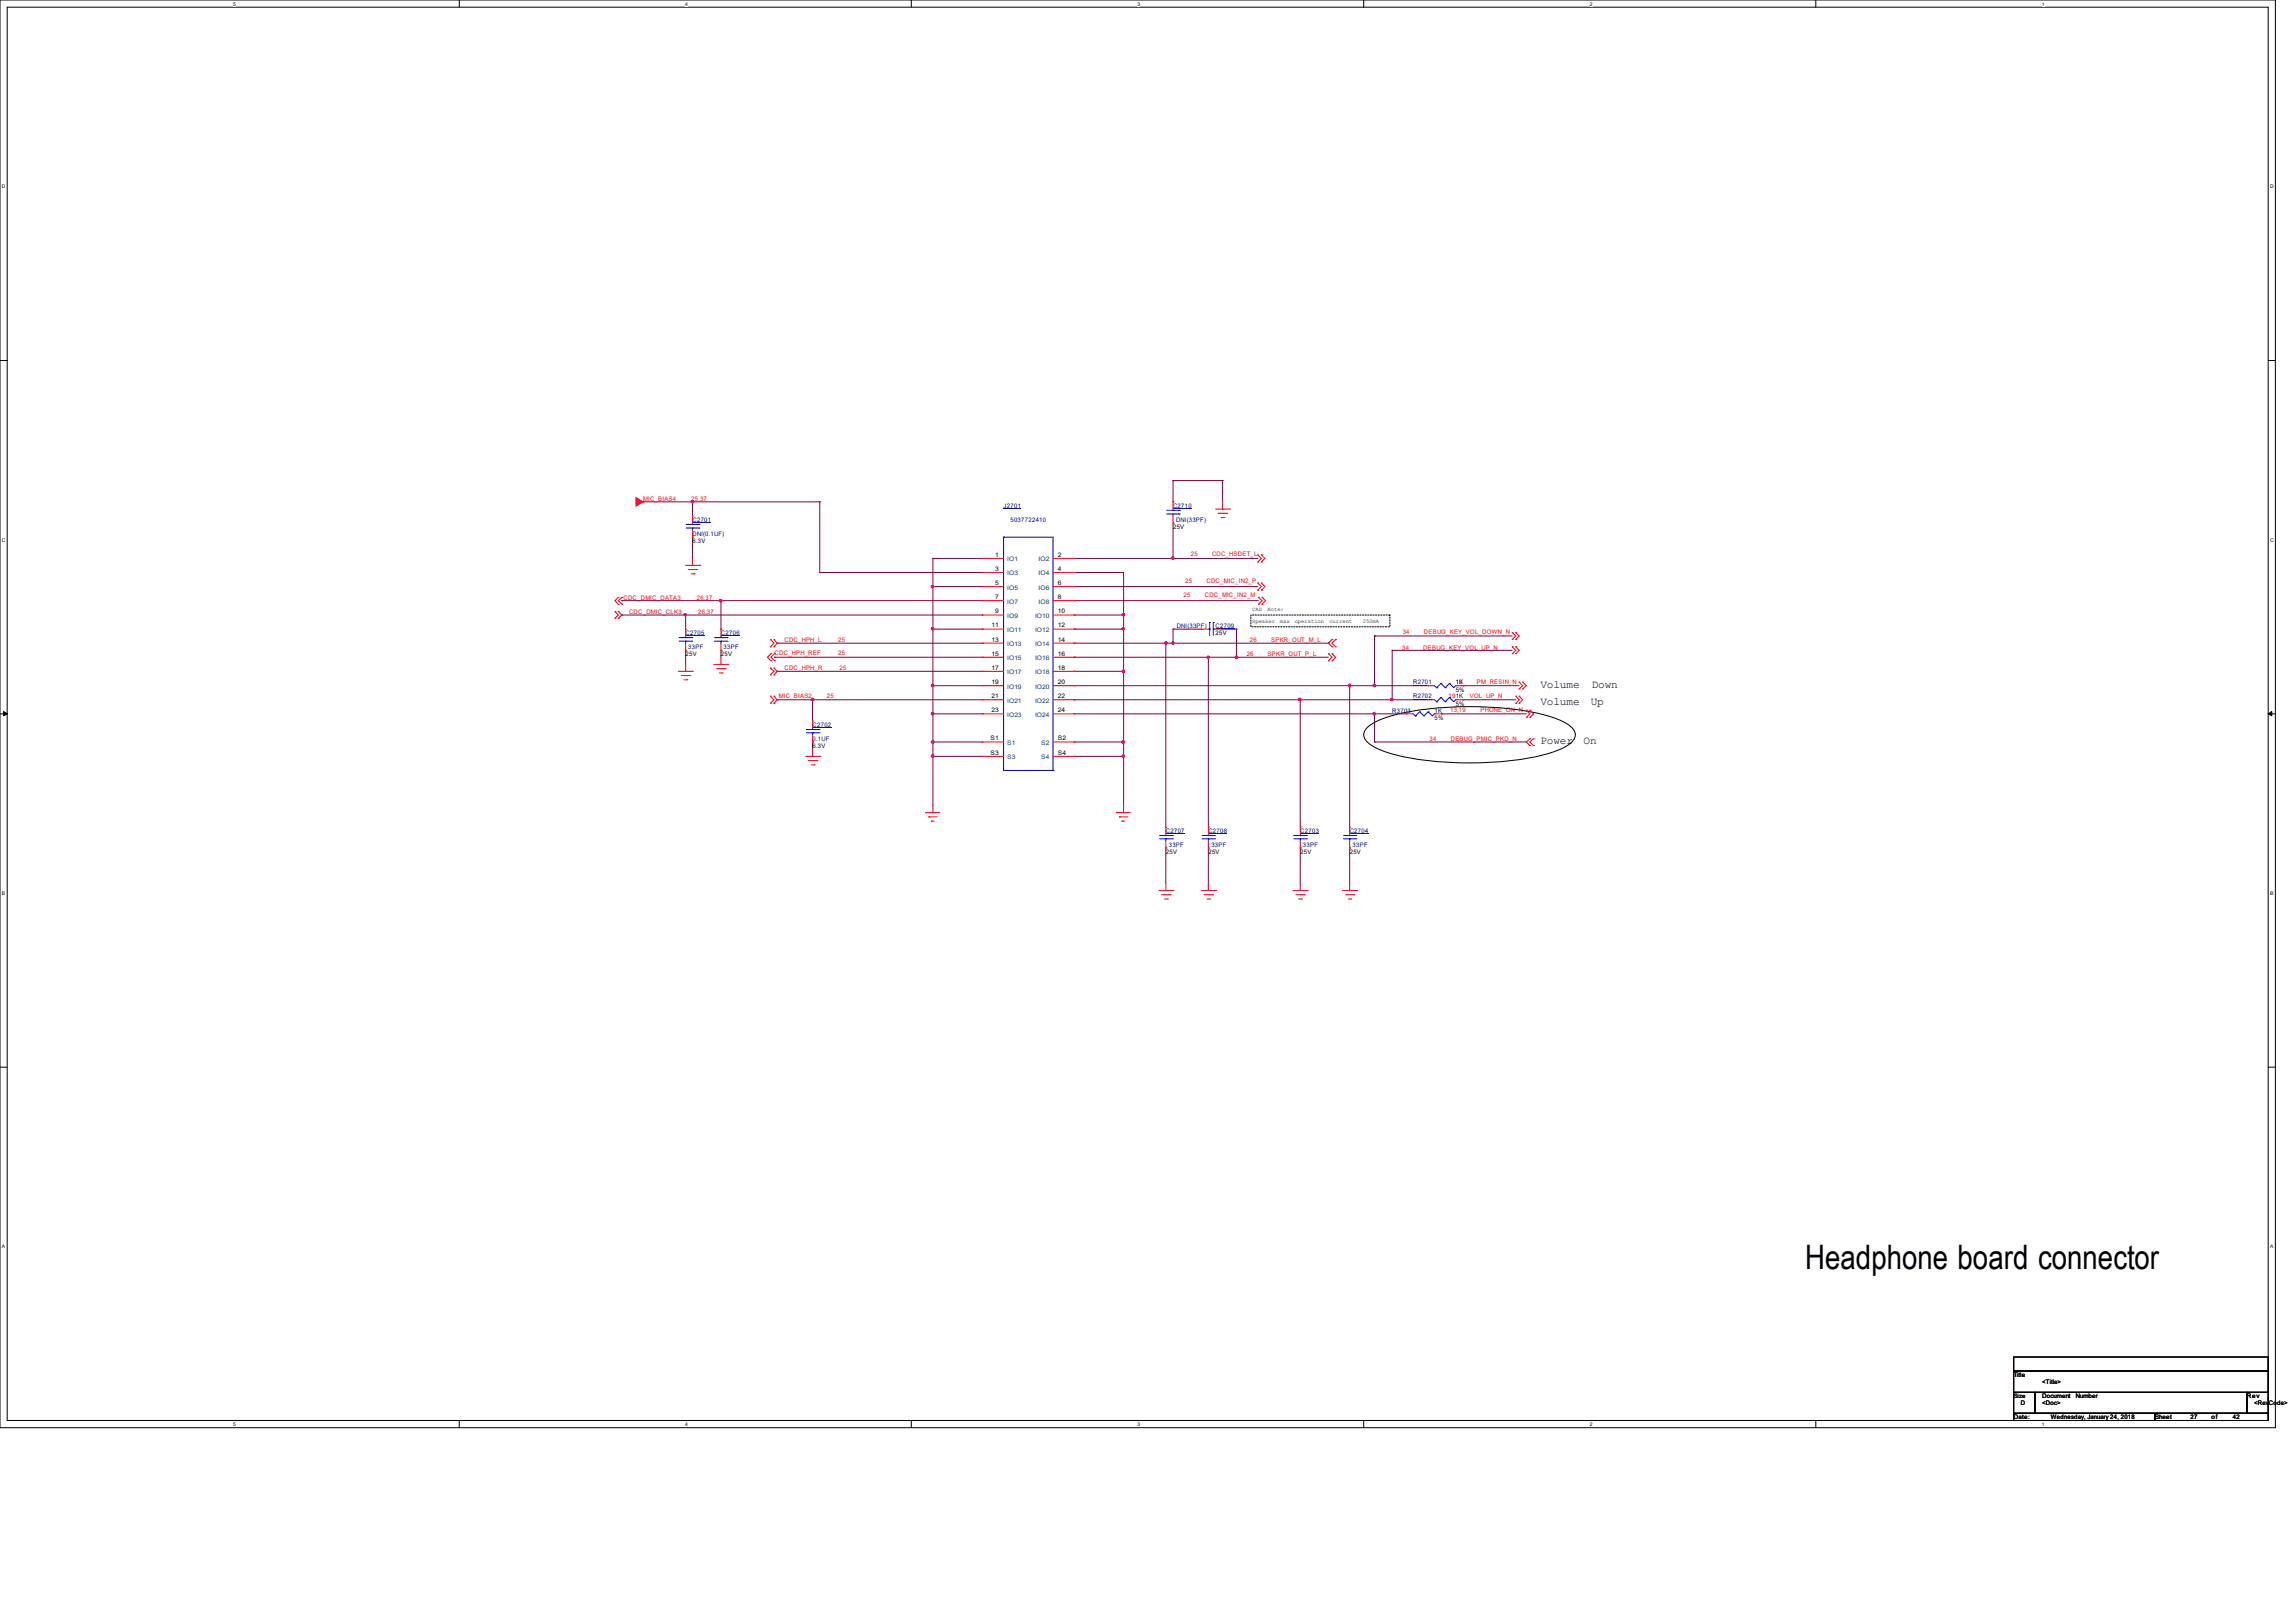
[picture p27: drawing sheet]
<svg xmlns="http://www.w3.org/2000/svg" width="297mm" height="210mm" viewBox="0 0 297 210" stroke-linecap="round" stroke-linejoin="round" font-family="sans-serif">
<defs><g id="words">
<text font-size="4.4" x="233.6" y="164.2">Headphone board connector</text>
<g font-size="1.4">
<text x="199.3" y="89">Volume</text>
<text x="206" y="89">Down</text>
<text x="199.3" y="91.3">Volume</text>
<text x="205.9" y="91.3">Up</text>
<text x="199.3" y="96.3">Power</text>
<text x="204.9" y="96.3">On</text>
</g>
<g font-size=".8" fill="#f00">
<text x="83.2" y="64.8">MIC_BIAS4</text>
<text x="89.5" y="64.8">25,37</text>
<text x="80.7" y="77.6">CDC_DMIC_DATA3</text>
<text x="90.2" y="77.6">26,37</text>
<text x="153.2" y="77.3">25</text>
<text x="153.4" y="75.5">25</text>
<text x="154.1" y="72">25</text>
<text x="155.9" y="77.3">CDC_MIC_IN2_M</text>
<text x="156.1" y="75.5">CDC_MIC_IN2_P</text>
<text x="156.9" y="72">CDC_HSDET_L</text>
<text x="81.4" y="79.4">CDC_DMIC_CLK3</text>
<text x="90.3" y="79.4">26,37</text>
<text x="101.5" y="83.1">CDC_HPH_L</text>
<text x="108.5" y="83.1">25</text>
<text x="161.8" y="83.1">26</text>
<text x="164.5" y="83.1">SPKR_OUT_M_L</text>
<text x="181.5" y="82.1">34</text>
<text x="184.3" y="82.1">DEBUG_KEY_VOL_DOWN_N</text>
<text x="100.3" y="84.8">CDC_HPH_REF</text>
<text x="101.5" y="86.7">CDC_HPH_R</text>
<text x="108.5" y="84.8">25</text>
<text x="108.6" y="86.7">25</text>
<text x="161.3" y="84.9">26</text>
<text x="164" y="84.9">SPKR_OUT_P_L</text>
<text x="181.4" y="84.1">34</text>
<text x="184.2" y="84.1">DEBUG_KEY_VOL_UP_N</text>
<text x="188.4" y="88.5">19</text>
<text x="191.1" y="88.5">PM_RESIN_N</text>
<text x="100.8" y="90.3">MIC_BIAS2</text>
<text x="107" y="90.3">25</text>
<text x="185" y="95.9">34</text>
<text x="187.5" y="90.3">191K</text>
<text x="187.7" y="92.1">13,19</text>
<text x="187.8" y="95.9">DEBUG_PMIC_PKD_N</text>
<text x="190.2" y="90.3">VOL_UP_N</text>
<text x="191.6" y="92.1">PHONE_ON_N</text>
</g>
<g font-size=".8" fill="#000080">
<text x="129.9" y="65.7">J2701</text>
<text x="151.8" y="65.7">C2710</text>
<text x="89.6" y="67.5">C2701</text>
<text x="89.6" y="69.3">DNI(0.1UF)</text>
<text x="130.8" y="67.5">5037722410</text>
<text x="152.2" y="67.5">DNI(33PF)</text>
<text x="88.7" y="82.2">C2705</text>
<text x="89.1" y="84">33PF</text>
<text x="93.3" y="82.2">C2706</text>
<text x="93.6" y="84">33PF</text>
<text x="152.3" y="81.2">DNI(33PF)</text>
<text x="157.3" y="81.2">C2709</text>
<text x="182.9" y="88.6">R2701</text>
<text x="188.4" y="88.6">1K</text>
<text x="105.2" y="94.1">C2702</text>
<text x="105.2" y="95.9">0.1UF</text>
<text x="180.2" y="92.2">R3703</text>
<text x="182.9" y="90.4">R2702</text>
<text x="185.6" y="92.2">1K</text>
<text x="150.9" y="107.8">C2707</text>
<text x="156.4" y="107.8">C2708</text>
<text x="168.3" y="107.8">C2703</text>
<text x="174.7" y="107.8">C2704</text>
<text x="151.3" y="109.6">33PF</text>
<text x="156.8" y="109.6">33PF</text>
<text x="168.6" y="109.6">33PF</text>
<text x="175.1" y="109.6">33PF</text>
</g>
<g font-size=".8">
<text x="89.6" y="70.3">6.3V</text>
<text x="151.8" y="68.5">25V</text>
<text x="128.8" y="77.5">7</text>
<text x="128.8" y="75.7">5</text>
<text x="128.8" y="73.9">3</text>
<text x="128.8" y="72">1</text>
<text x="136.9" y="77.5">8</text>
<text x="136.9" y="75.7">6</text>
<text x="136.9" y="73.9">4</text>
<text x="136.9" y="72">2</text>
<text x="128.3" y="81.2">11</text>
<text x="128.3" y="83">13</text>
<text x="128.8" y="79.4">9</text>
<text x="136.9" y="81.2">12</text>
<text x="136.9" y="79.4">10</text>
<text x="136.9" y="83">14</text>
<text x="157.3" y="82.2">25V</text>
<text x="88.7" y="84.9">25V</text>
<text x="93.3" y="84.9">25V</text>
<text x="128.3" y="88.5">19</text>
<text x="128.3" y="84.8">15</text>
<text x="128.3" y="86.7">17</text>
<text x="136.9" y="88.5">20</text>
<text x="136.9" y="86.7">18</text>
<text x="136.9" y="84.8">16</text>
<text x="188.4" y="89.5">5%</text>
<text x="128.2" y="95.8">S1</text>
<text x="128.3" y="92.2">23</text>
<text x="128.3" y="90.3">21</text>
<text x="136.9" y="95.8">S2</text>
<text x="136.9" y="92.2">24</text>
<text x="136.9" y="90.3">22</text>
<text x="185.6" y="93.1">5%</text>
<text x="188.4" y="91.3">5%</text>
<text x="105.2" y="96.8">6.3V</text>
<text x="128.2" y="97.7">S3</text>
<text x="136.9" y="97.7">S4</text>
<text x="150.9" y="110.5">25V</text>
<text x="156.4" y="110.5">25V</text>
<text x="168.3" y="110.5">25V</text>
<text x="174.7" y="110.5">25V</text>
<text x="260.6" y="178.2">Title</text>
<text x="264.3" y="179.1">&lt;Title&gt;</text>
<text x="260.6" y="180.9">Size</text>
<text x="260.6" y="183.6">Date:</text>
<text x="261.5" y="181.8">D</text>
<text x="264.3" y="180.9">Document</text>
<text x="264.3" y="181.8">&lt;Doc&gt;</text>
<text x="265.4" y="183.6">Wednesday, January 24, 2018</text>
<text x="268.6" y="180.9">Number</text>
<text x="278.9" y="183.6">Sheet</text>
<text x="283.5" y="183.6">27</text>
<text x="286.2" y="183.6">of</text>
<text x="289" y="183.6">42</text>
<text x="290.8" y="180.9">Rev</text>
<text x="291.7" y="181.8">&lt;RevCode&gt;</text>
</g>
<g font-size=".8" fill="#004080">
<text x="130.3" y="76.3">IO5</text>
<text x="130.3" y="74.5">IO3</text>
<text x="130.3" y="72.6">IO1</text>
<text x="134.4" y="76.3">IO6</text>
<text x="134.4" y="74.5">IO4</text>
<text x="134.4" y="72.6">IO2</text>
<text x="130.3" y="81.8">IO11</text>
<text x="130.3" y="80">IO9</text>
<text x="130.3" y="78.1">IO7</text>
<text x="130.3" y="83.6">IO13</text>
<text x="133.9" y="81.8">IO12</text>
<text x="133.9" y="80">IO10</text>
<text x="133.9" y="83.6">IO14</text>
<text x="134.4" y="78.1">IO8</text>
<text x="130.3" y="89.1">IO19</text>
<text x="130.3" y="85.4">IO15</text>
<text x="130.3" y="87.2">IO17</text>
<text x="133.9" y="89.1">IO20</text>
<text x="133.9" y="87.2">IO18</text>
<text x="133.9" y="85.4">IO16</text>
<text x="130.3" y="92.7">IO23</text>
<text x="130.3" y="90.9">IO21</text>
<text x="133.9" y="92.7">IO24</text>
<text x="133.9" y="90.9">IO22</text>
<text x="130.3" y="96.4">S1</text>
<text x="130.3" y="98.3">S3</text>
<text x="134.8" y="96.4">S2</text>
<text x="134.8" y="98.3">S4</text>
</g>
<g font-size=".7">
<text x="162.1" y="79.1">CAD</text>
<text x="162.1" y="80.6">Speaker</text>
<text x="164" y="79.1">Note:</text>
<text x="165.7" y="80.6">max</text>
<text x="167.6" y="80.6">operation</text>
<text x="172" y="80.6">current</text>
<text x="176.4" y="80.6">250mA</text>
</g>
<g font-size=".6">
<text x="30.2" y=".7">5</text>
<text x="88.7" y=".7">4</text>
<text x="147.2" y=".7">3</text>
<text x="205.7" y=".7">2</text>
<text x="264.2" y=".7">1</text>
<text x=".3" y="24.4">D</text>
<text x="293.8" y="24.4">D</text>
<text x=".3" y="70.1">C</text>
<text x="293.8" y="70.1">C</text>
<text x=".3" y="115.8">B</text>
<text x="293.8" y="115.8">B</text>
<text x=".3" y="161.5">A</text>
<text x="293.8" y="161.5">A</text>
<text x="30.2" y="184.5">5</text>
<text x="88.7" y="184.5">4</text>
<text x="147.2" y="184.5">3</text>
<text x="205.7" y="184.5">2</text>
<text x="264.2" y="184.5">1</text>
</g>
</g></defs>
<path d="M0 0h294.5v184.7h-294.5zM.9 .9h292.6v182.9h-292.6z" fill="none" stroke="#000" stroke-width=".13"/>
<g fill="#fff">
<path d="M30.2 .1h.3v.7h-.3z"/>
<path d="M30.2 183.9h.3v.8h-.3z"/>
</g>
<path d="M59.4 0v.9M59.4 183.8v.9" fill="none" stroke="#000" stroke-width=".13"/>
<g fill="#fff">
<path d="M88.7 .1h.3v.7h-.3z"/>
<path d="M88.7 183.9h.3v.8h-.3z"/>
</g>
<path d="M117.9 0v.9M117.9 183.8v.9" fill="none" stroke="#000" stroke-width=".13"/>
<g fill="#fff">
<path d="M147.2 .1h.3v.7h-.3z"/>
<path d="M147.2 183.9h.3v.8h-.3z"/>
</g>
<path d="M176.5 0v.9M176.5 183.8v.9" fill="none" stroke="#000" stroke-width=".13"/>
<g fill="#fff">
<path d="M205.7 .1h.4v.7h-.4z"/>
<path d="M205.7 183.9h.4v.8h-.4z"/>
</g>
<path d="M235 0v.9M235 183.8v.9" fill="none" stroke="#000" stroke-width=".13"/>
<g fill="#fff">
<path d="M264.2 .1h.4v.7h-.4z"/>
<path d="M264.2 183.9h.4v.8h-.4z"/>
<path d="M.3 23.8h.4v.7h-.4z"/>
<path d="M293.8 23.8h.5v.7h-.5z"/>
<path d="M.3 69.5h.4v.7h-.4z"/>
<path d="M293.8 69.5h.5v.7h-.5z"/>
</g>
<path d="M0 46.7h.9M293.5 46.7h1" fill="none" stroke="#000" stroke-width=".13"/>
<g fill="#fff">
<path d="M.3 115.2h.4v.8h-.4z"/>
<path d="M293.8 115.2h.4v.8h-.4z"/>
</g>
<path d="M0 92.4h.9M293.5 92.4h1" fill="none" stroke="#000" stroke-width=".13"/>
<path d="M.5 92.1l.4 .3-.4 .2zM293.5 92.4l.5-.3v.5z" fill="#000" stroke="#000" stroke-width=".13"/>
<g fill="#fff">
<path d="M.3 161h.3v.7h-.3z"/>
<path d="M293.8 161h.4v.7h-.4z"/>
</g>
<path d="M161.9 79.6h18v1.5h-18zM177 94.1a8.5 8.5 0 0 1 3.5-1.6 44.5 44.5 0 0 1 19.4 0 8.5 8.5 0 0 1 3.5 1.6 1.2 1.2 0 0 1 0 1.9 8.5 8.5 0 0 1-3.5 1.7 44.5 44.5 0 0 1-19.4 0 8.5 8.5 0 0 1-3.5-1.7 1.2 1.2 0 0 1 0-1.9zM0 138.1h.9M293.5 138.1h1M260.6 175.6h32.9v1.8h-32.9zM260.6 177.4h32.9v2.8h-32.9zM260.6 180.2h2.8v2.7h-2.8zM260.6 182.9h18.3v.9h-18.3zM263.4 180.2h27.4v2.7h-27.4zM278.9 182.9h14.6v.9h-14.6zM290.8 180.2h2.7v2.7h-2.7z" fill="none" stroke="#000" stroke-width=".13"/>
<g fill="none" stroke="#800040" stroke-width=".13">
<path d="M80.5 79.6h.1M80.5 77.7h.1M80.5 79.6h46.6M80.5 77.7h46.6M83.2 64.9h.1M83.2 64.9h22.9M88.7 79.6h.1M88.7 79.6v1.8M89.6 69.5h.1M89.6 64.9h.1M89.6 64.9v1.9M89.6 69.5v2.8"/>
<path d="M93.3 77.7h.1M93.3 77.7v3.7M106.1 64.9h.1M106.1 74.1h.1M106.1 74.1h21M106.1 64.9v9.2M120.7 72.3h.1M120.7 75.9h.1M120.7 72.3h6.4M120.7 75.9h6.4M120.7 72.3v32M139 72.3h.1"/>
<path d="M139 75.9h.1M139 74.1h.1M139 77.7h.1M139 79.6h6.4M139 77.7h23.9M139 72.3h23.8M139 75.9h23.8M139 74.1h6.4v30.2M145.4 79.6h.1M151.8 62.2h.1M151.8 72.3h.1M151.8 62.2v2.7"/>
<path d="M151.8 67.7v4.6M151.8 62.2h6.4M158.2 62.2h.1M158.2 62.2v2.7M88.7 84.2h.1M88.7 84.2v1.8M93.3 84.2h.1M93.3 84.2v.8M100.2 85h.1M100.2 85h26.9M100.6 83.2h.1M100.6 86.9h.1"/>
<path d="M100.6 90.6h.1M100.6 83.2h26.5M100.6 86.9h26.5M100.6 90.6h26.5M105.2 96h.1M105.2 90.6h.1M105.2 90.6v2.7M105.2 96v.9M120.7 81.4h.1M120.7 88.7h.1M120.7 96h.1M120.7 97.9h.1"/>
<path d="M120.7 92.4h.1M120.7 81.4h6.4M120.7 88.7h6.4M120.7 96h6.4M120.7 97.9h6.4M120.7 92.4h6.4M139 85h.1M139 83.2h.1M139 81.4h.1M139 86.9h.1M139 88.7h.1M139 90.6h.1"/>
<path d="M139 96h.1M139 97.9h.1M139 83.2h32.9M139 86.9h6.4M139 81.4h6.4M139 88.7h45.7M139 85h32.9M139 96h6.4M139 97.9h6.4M139 92.4h43M139 90.6h45.7M145.4 81.4h.1"/>
<path d="M145.4 96h.1M145.4 97.9h.1M150.9 83.2h.1M150.9 83.2v23.8M151.8 83.2h.1M151.8 81.4h.1M151.8 81.4h3.6M151.8 81.4v1.8M156.4 85h.1M156.4 85v22M158.2 81.4h.1M158.2 81.4h1.8"/>
<path d="M160 85h.1M160 81.4h.1M160 81.4v3.6M168.3 90.6h.1M168.3 90.6v16.4M171.9 83.2h.1M174.7 88.7h.1M174.7 88.7v18.3M177.9 82.3h.1M177.9 88.7h.1M177.9 96h.1M177.9 92.4h.1"/>
<path d="M177.9 96h19.6M177.9 82.3h17.8M177.9 82.3v6.4M177.9 92.4v3.6M180.2 84.2h.1M180.2 90.6h.1M180.2 84.2h15.5M180.2 84.2v6.4M186.6 92.4h.1M186.6 92.4h10.9M189.3 88.7h.1M189.3 90.6h.1"/>
<path d="M189.3 88.7h7.3M189.3 90.6h6.9M150.9 109.7h.1M150.9 109.7v4.6M156.4 109.7h.1M156.4 109.7v4.6M168.3 109.7h.1M168.3 109.7v4.6M174.7 109.7h.1M174.7 109.7v4.6"/>
</g>
<g fill="#f0f" stroke="#f0f" stroke-width=".13">
<circle cx="151.8" cy="72.2" r=".16"/>
<circle cx="120.7" cy="75.9" r=".17"/>
<circle cx="120.7" cy="88.7" r=".17"/>
<circle cx="120.7" cy="81.4" r=".17"/>
<circle cx="145.4" cy="79.5" r=".17"/>
<circle cx="120.7" cy="97.8" r=".17"/>
<circle cx="145.4" cy="81.4" r=".17"/>
<circle cx="145.4" cy="86.9" r=".17"/>
<circle cx="145.4" cy="96" r=".17"/>
<circle cx="120.7" cy="96" r=".17"/>
<circle cx="120.7" cy="92.4" r=".17"/>
<circle cx="180.1" cy="90.5" r=".17"/>
<circle cx="145.4" cy="97.8" r=".17"/>
<circle cx="177.8" cy="88.7" r=".17"/>
<circle cx="89.6" cy="64.9" r=".17"/>
<circle cx="88.7" cy="79.5" r=".17"/>
<circle cx="93.3" cy="77.7" r=".17"/>
<circle cx="151.8" cy="83.2" r=".16"/>
<circle cx="160" cy="85" r=".17"/>
<circle cx="174.6" cy="88.7" r=".16"/>
<circle cx="168.2" cy="90.5" r=".17"/>
<circle cx="156.3" cy="85" r=".16"/>
<circle cx="150.9" cy="83.2" r=".17"/>
<circle cx="105.2" cy="90.5" r=".17"/>
<circle cx="177.8" cy="92.4" r=".17"/>
</g>
<g fill="none" stroke="#f00" stroke-width=".13">
<path d="M79.6 79.1h.1M79.6 79.1l.4 .5-.4 .4M80 79.1h.1M80 77.3h.1M80 78.2h.1M80 79.1l.5 .5-.5 .4M80 77.3l-.4 .4 .4 .5M80.5 77.3h.1M80.5 78.2h.1M80.5 77.3l-.5 .4 .5 .5M88.7 73.2h1.9M89.1 73.7h1.1"/>
<path d="M89.5 74.3h.3M89.6 73.2h.1M89.6 66.8h.1M89.6 69.5h.1M89.6 66.8v.9M89.6 68.6v.9M89.6 72.3v.9M89.8 74.3h.1M90.2 73.7h.1M90.6 73.2h.1M127.1 79.6h.1M127.1 77.7h.1"/>
<path d="M127.1 75.9h.1M127.1 74.1h.1M127.1 72.3h.1M127.1 79.6h2.8M127.1 77.7h2.8M127.1 75.9h2.8M127.1 74.1h2.8M127.1 72.3h2.8M136.3 79.6h2.7M136.3 77.7h2.7M136.3 75.9h2.7M136.3 74.1h2.7"/>
<path d="M136.3 72.3h2.7M139 79.6h.1M139 77.7h.1M139 75.9h.1M139 74.1h.1M139 72.3h.1M151.8 64.9h.1M151.8 67.7h.1M151.8 64.9v1M151.8 66.8v.9M157.3 65.9h1.8M157.6 66.4h1.1"/>
<path d="M158 67h.4M158.2 65.9h.1M158.2 64.9v1M158.4 67h.1M158.7 66.4h.1M159.1 65.9h.1M162.8 75.4h.1M162.8 76.4h.1M162.8 71.8h.1M162.8 72.7h.1M162.8 75.4l.4 .5-.4 .5M162.8 71.8l.4 .5-.4 .4"/>
<path d="M162.9 77.3h.1M162.9 78.2h.1M162.9 77.3l.4 .4-.4 .5M163.2 75.4h.1M163.2 76.4h.1M163.2 71.8h.1M163.2 72.7h.1M163.2 75.4l.5 .5-.5 .5M163.2 71.8l.5 .5-.5 .4M163.3 77.3h.1M163.3 78.2h.1M163.3 77.3l.5 .4-.5 .5"/>
<path d="M79.6 80h.1M80 80h.1M87.8 86.9h1.8M88.2 87.4h1.1M88.5 88h.4M88.7 86.9h.1M88.7 81.4h.1M88.7 84.2h.1M88.7 81.4v.9M88.7 83.2v1M88.7 86v.9M88.9 88h.1"/>
<path d="M89.3 87.4h.1M89.6 86.9h.1M92.4 86h1.8M92.8 86.5h1.1M93.1 87.1h.4M93.3 86h.1M93.3 81.4h.1M93.3 84.2h.1M93.3 81.4v.9M93.3 83.2v1M93.3 85v1M93.5 87.1h.1"/>
<path d="M93.9 86.5h.1M94.2 86h.1M99.7 82.8h.1M99.7 83.7h.1M99.7 86.4h.1M99.7 87.3h.1M99.7 91h.1M99.7 90.1h.1M99.7 82.8l.5 .4-.5 .5M99.7 86.4l.5 .5-.5 .4M99.7 90.1l.5 .5-.5 .4M99.8 84.6h.1"/>
<path d="M99.8 85.5h.1M99.8 84.6l-.5 .4 .5 .5M100.2 83.7h.1M100.2 82.8h.1M100.2 87.3h.1M100.2 86.4h.1M100.2 90.1h.1M100.2 91h.1M100.2 82.8l.4 .4-.4 .5M100.2 86.4l.4 .5-.4 .4M100.2 90.1l.4 .5-.4 .4M100.2 84.6h.1"/>
<path d="M100.2 85.5h.1M100.2 84.6l-.4 .4 .4 .5M104.3 97.9h1.8M104.6 98.4h1.1M105 99h.4M105.2 97.9h.1M105.2 93.3h.1M105.2 96h.1M105.2 93.3v.9M105.2 95.1v.9M105.2 96.9v1M105.4 99h.1"/>
<path d="M105.7 98.4h.1M106.1 97.9h.1M127.1 96h.1M127.1 88.7h.1M127.1 81.4h.1M127.1 85h.1M127.1 83.2h.1M127.1 86.9h.1M127.1 97.9h.1M127.1 92.4h.1M127.1 90.6h.1M127.1 97.9h2.8"/>
<path d="M127.1 86.9h2.8M127.1 96h2.8M127.1 88.7h2.8M127.1 81.4h2.8M127.1 85h2.8M127.1 83.2h2.8M127.1 92.4h2.8M127.1 90.6h2.8M136.3 97.9h2.7M136.3 86.9h2.7M136.3 96h2.7M136.3 88.7h2.7"/>
<path d="M136.3 81.4h2.7M136.3 85h2.7M136.3 83.2h2.7M136.3 92.4h2.7M136.3 90.6h2.7M139 96h.1M139 81.4h.1M139 88.7h.1M139 86.9h.1M139 85h.1M139 83.2h.1M139 97.9h.1"/>
<path d="M139 92.4h.1M139 90.6h.1M155.4 81.4h.1M155.4 81.4h1M157.3 81.4h.9M158.2 81.4h.1M171.9 84.6h.1M171.9 85.5h.1M171.9 84.6l.5 .4-.5 .5M172.4 84.6h.1M172.4 85.5h.1M172.4 83.7h.1"/>
<path d="M172.4 82.8h.1M172.4 84.6l.4 .4-.4 .5M172.4 82.8l-.5 .4 .5 .5M172.8 82.8h.1M172.8 83.7h.1M172.8 82.8l-.4 .4 .4 .5M182 92.4h.1M182 92.4h.9M184.7 88.7h.1M184.7 90.6h.1M184.7 88.7h.9M184.7 90.6h.9"/>
<path d="M185.6 92.4h1M186.6 92.4h.1M188.4 88.7h.9M188.4 90.6h.9M189.3 88.7h.1M189.3 90.6h.1M195.7 82.8h.1M195.7 81.9h.1M195.7 84.6h.1M195.7 83.7h.1M195.7 81.9l.5 .4-.5 .5M195.7 83.7l.5 .5-.5 .4"/>
<path d="M196.2 82.8h.1M196.2 81.9h.1M196.2 84.6h.1M196.2 83.7h.1M196.2 91h.1M196.2 90.1h.1M196.2 81.9l.4 .4-.4 .5M196.2 83.7l.4 .5-.4 .4M196.2 90.1l.4 .5-.4 .4M196.6 89.2h.1M196.6 88.3h.1M196.6 91h.1"/>
<path d="M196.6 90.1h.1M196.6 88.3l.5 .4-.5 .5M196.6 90.1l.5 .5-.5 .4M197.1 89.2h.1M197.1 88.3h.1M197.1 88.3l.4 .4-.4 .5M197.5 92.8h.1M197.5 91.9h.1M197.5 91.9l.5 .5-.5 .4M198 96.5h.1M198 95.6h.1M198 92.8h.1"/>
<path d="M198 91.9h.1M198 95.6l-.5 .4 .5 .5M198 91.9l.5 .5-.5 .4M198.5 95.6h.1M198.5 96.5h.1M198.5 95.6l-.5 .4 .5 .5M119.8 105.2h.1M119.8 105.2h1.8M120.2 105.7h.1M120.2 105.7h1.1M120.5 106.3h.1M120.5 106.3h.4"/>
<path d="M120.7 105.2h.1M120.7 104.3v.9M144.5 105.2h.1M144.5 105.2h1.8M144.9 105.7h.1M144.9 105.7h1.1M145.2 106.3h.1M145.2 106.3h.4M145.4 105.2h.1M145.4 104.3v.9M150 115.2h1.8M150.3 115.8h1.1"/>
<path d="M150.7 116.3h.4M150.9 115.2h.1M150.9 107h.1M150.9 109.7h.1M150.9 107v.9M150.9 108.8v.9M150.9 114.3v.9M151.1 116.3h.1M151.4 115.8h.1M151.8 115.2h.1M155.4 115.2h1.9M155.8 115.8h1.1"/>
<path d="M156.2 116.3h.3M156.4 115.2h.1M156.4 107h.1M156.4 109.7h.1M156.4 107v.9M156.4 108.8v.9M156.4 114.3v.9M156.5 116.3h.1M156.9 115.8h.1M157.3 115.2h.1M167.3 115.2h1.9M167.7 115.8h1.1"/>
<path d="M168.1 116.3h.3M168.3 115.2h.1M168.3 107h.1M168.3 109.7h.1M168.3 107v.9M168.3 108.8v.9M168.3 114.3v.9M168.4 116.3h.1M168.8 115.8h.1M169.2 115.2h.1M173.7 115.2h1.9M174.1 115.8h1.1"/>
<path d="M174.5 116.3h.3M174.7 115.2h.1M174.7 107h.1M174.7 109.7h.1M174.7 107v.9M174.7 108.8v.9M174.7 114.3v.9M174.8 116.3h.1M175.2 115.8h.1M175.6 115.2h.1"/>
</g>
<path d="M82.3 64.4l.9 .5-.9 .6z" fill-rule="evenodd" fill="#f00" stroke="#f00" stroke-width=".13"/>
<g fill="none" stroke="#00f" stroke-width=".13">
<path d="M88.8 68.3h1.7M88.8 67.9h1.7M89.6 67.9h.1M89.6 68.3h.1M89.6 67.7v.2M89.6 68.3v.3M90.5 68.3h.1M90.5 67.9h.1M129.9 69.5h.1M129.9 69.5h6.4v30.2M129.9 69.5v30.2M151 66.5h1.6"/>
<path d="M151 66h1.6M151.8 66h.1M151.8 66.5h.1M151.8 65.9v.1M151.8 66.5v.3M152.6 66.5h.1M152.6 66h.1M87.9 83h1.6M87.9 82.5h1.6M88.7 82.5h.1M88.7 83h.1M88.7 82.3v.2"/>
<path d="M88.7 83v.2M89.5 83h.1M89.5 82.5h.1M92.5 83h1.6M92.5 82.5h1.6M93.3 82.5h.1M93.3 83h.1M93.3 82.3v.2M93.3 83v.2M94.1 83h.1M94.1 82.5h.1M104.4 94.8h1.6"/>
<path d="M104.4 94.4h1.6M105.2 94.4h.1M105.2 94.8h.1M105.2 94.2v.2M105.2 94.8v.3M106 94.8h.1M106 94.4h.1M129.9 99.7h.1M129.9 99.7h6.4M136.3 99.7h.1M156.4 81.4h.1M156.5 81.4h.1"/>
<path d="M156.5 80.6h.1M156.5 80.6v1.6M157 80.6h.1M157 81.4h.1M157 81.4h.3M157 80.6v1.6M182.9 92.4l.3 .2M183.2 92.6h.1M183.7 92.1h.1M183.7 92.1l.6 .5M183.7 92.1l-.5 .5M184.3 92.6h.1"/>
<path d="M184.8 92.1h.1M184.8 92.1l-.5 .5M184.8 92.1l.6 .5 .2-.2M185.6 92.4h.1M185.6 88.7l.3 .3M185.6 90.6l.3 .2M185.9 89h.1M185.9 90.8h.1M186.5 88.4h.1M186.5 90.3h.1M186.5 88.4l.5 .6M186.5 88.4l-.6 .6"/>
<path d="M186.5 90.3l.5 .5M186.5 90.3l-.6 .5M187 89h.1M187 90.8h.1M187.6 88.4h.1M187.6 90.3h.1M187.6 88.4l-.6 .6M187.6 88.4l.5 .6 .3-.3M187.6 90.3l-.6 .5M187.6 90.3l.5 .5 .3-.2M188.4 88.7h.1M188.4 90.6h.1"/>
<path d="M150.1 108.5h1.6M150.1 108.1h1.6M150.9 108.1h.1M150.9 108.5h.1M150.9 107.9v.2M150.9 108.5v.3M151.7 108.5h.1M151.7 108.1h.1M155.6 108.5h1.6M155.6 108.1h1.6M156.4 108.1h.1M156.4 108.5h.1"/>
<path d="M156.4 107.9v.2M156.4 108.5v.3M157.2 108.5h.1M157.2 108.1h.1M167.4 108.5h1.7M167.4 108.1h1.7M168.3 108.1h.1M168.3 108.5h.1M168.3 107.9v.2M168.3 108.5v.3M169.1 108.5h.1M169.1 108.1h.1"/>
<path d="M173.9 108.5h1.6M173.9 108.1h1.6M174.7 108.1h.1M174.7 108.5h.1M174.7 107.9v.2M174.7 108.5v.3M175.5 108.5h.1M175.5 108.1h.1"/>
</g>
<g fill="none" stroke="#000080" stroke-width=".13">
<path d="M89.6 67.6h2.5M129.9 65.8h2.3M151.8 65.8h2.5M88.7 82.3h2.5M93.3 82.3h2.5M105.2 94.2h2.4M157.3 81.3h2.5M182.9 88.7h2.4M182.9 90.5h2.4M150.9 107.9h2.4M156.4 107.9h2.4M168.3 107.9h2.4"/>
<path d="M174.7 107.9h2.4"/>
</g>
<use href="#words"/>
</svg>
